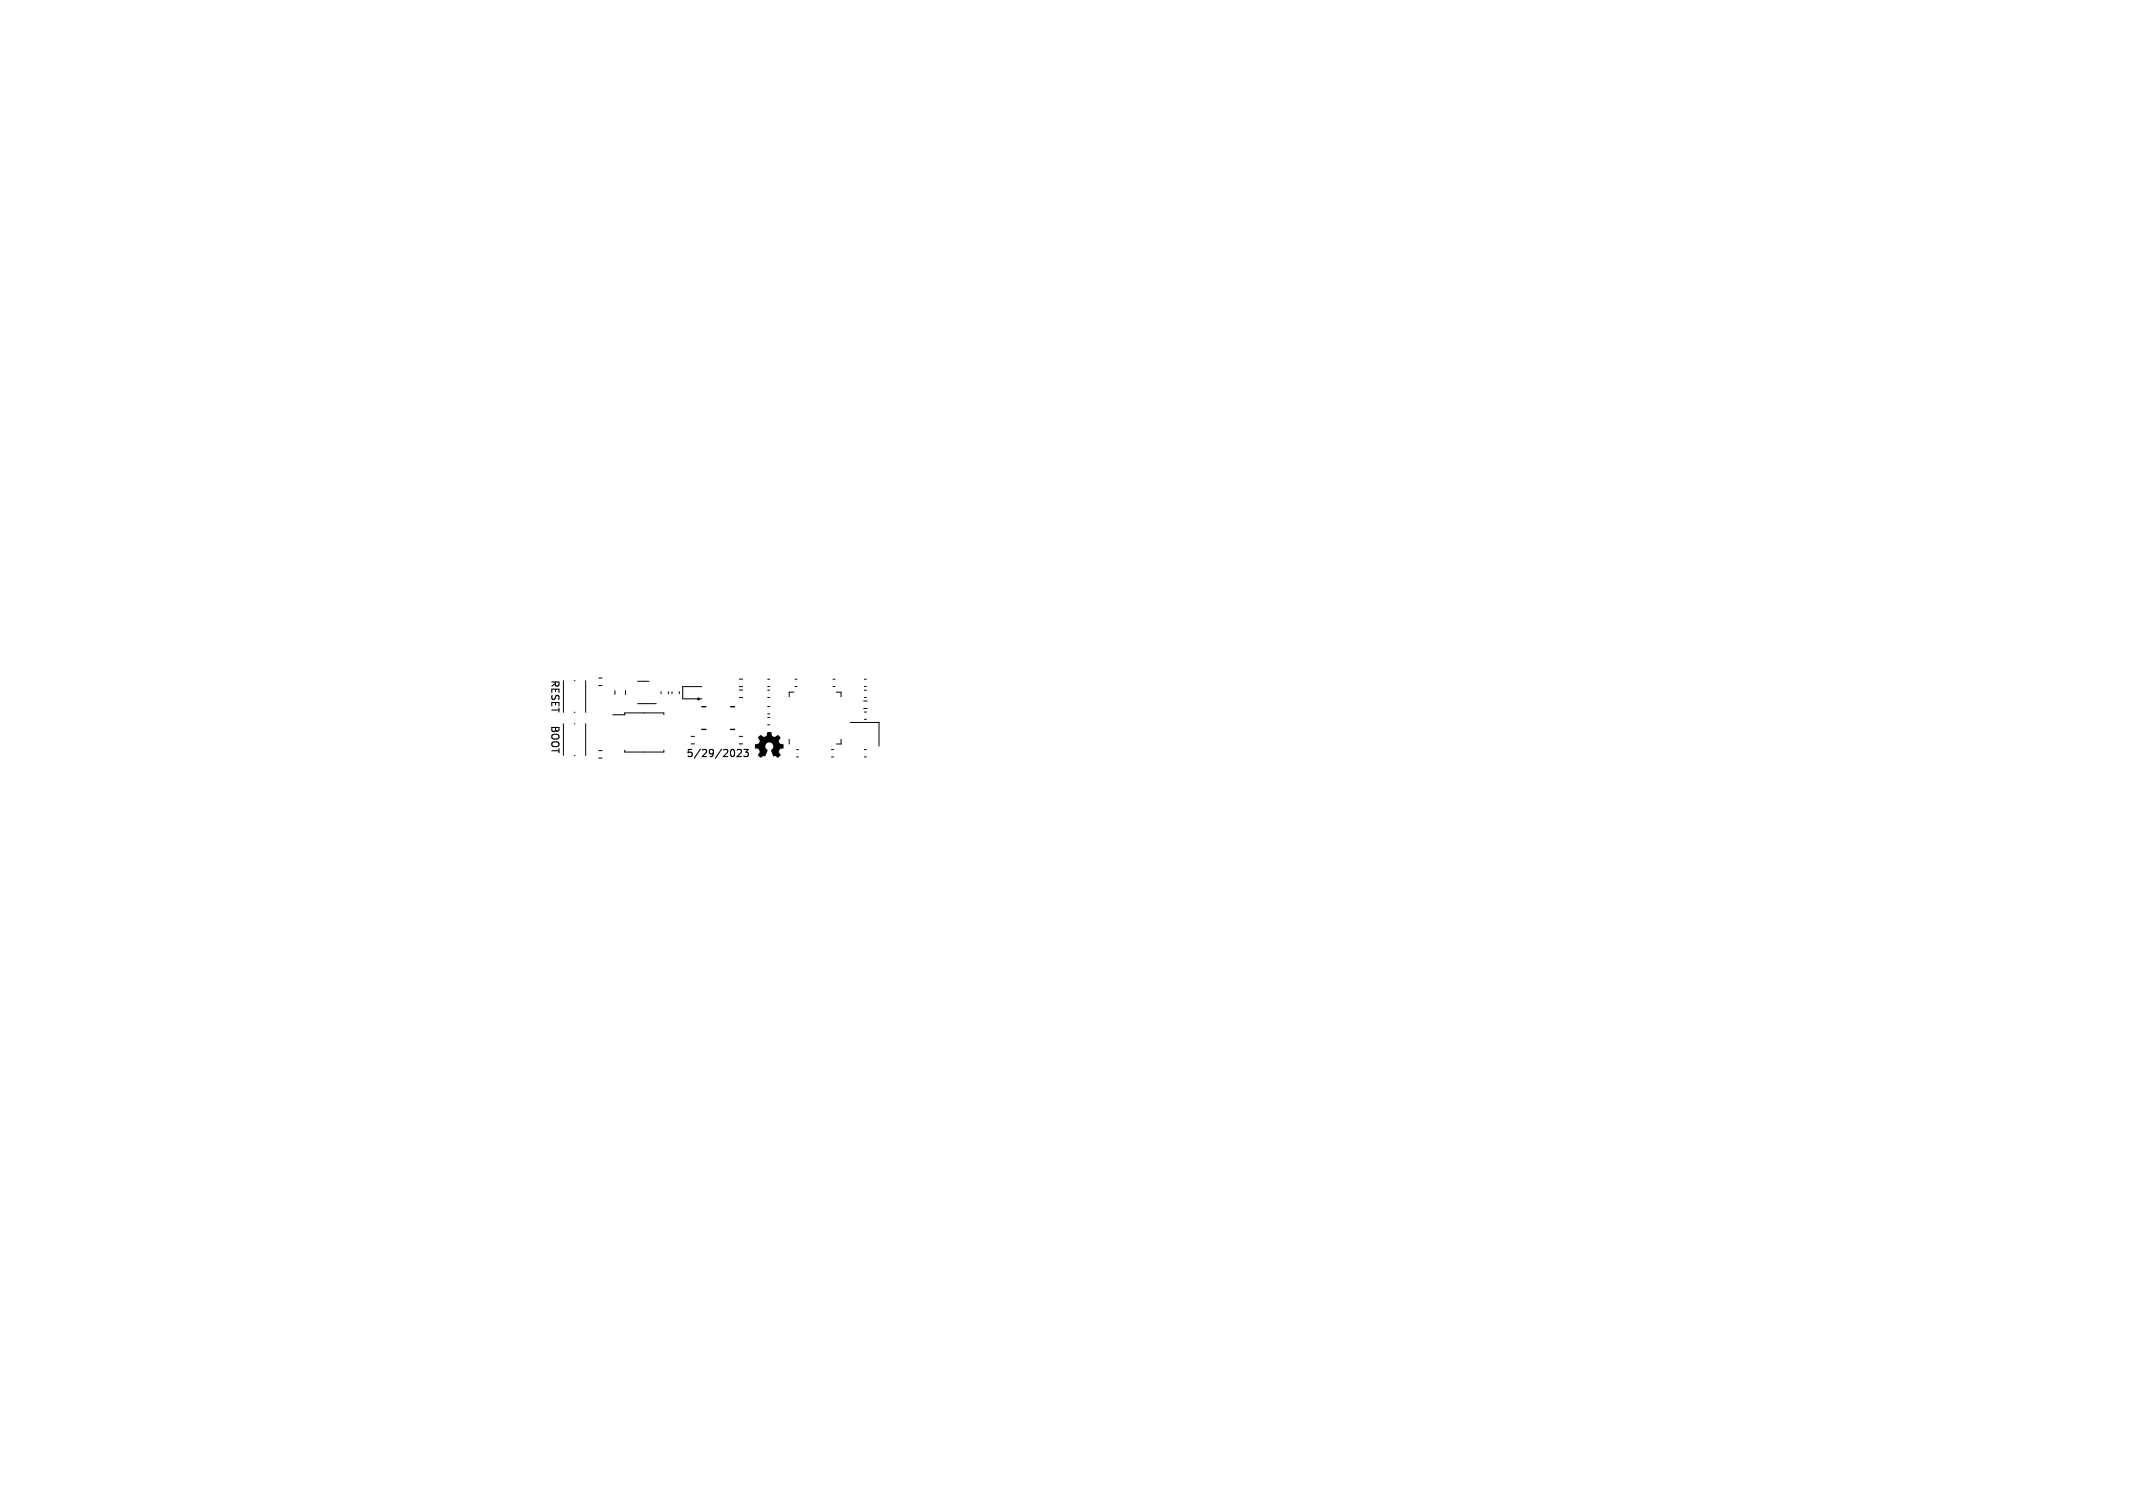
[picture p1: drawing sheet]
<svg xmlns="http://www.w3.org/2000/svg" width="297mm" height="210mm" viewBox="0 0 297 210" stroke-linecap="round" stroke-linejoin="round" font-family="sans-serif">
<defs><g id="words">
<g font-size="1.4">
<text x="76.5" y="94.7" transform="rotate(90 76.5 94.7)">RESET</text>
<text x="76.5" y="101" transform="rotate(90 76.5 101)">BOOT</text>
<text x="95.5" y="105.7">5/29/2023</text>
</g>
</g></defs>
<path d="M102.1 104.4l.2 .3-.2 .6M102.7 104.5l.3-.1 .2 .3-.6 .7h.6M103.6 104.4h.6l-.3 .3 .2 .1v.5l-.1 .1-.4-.1" fill="none" stroke="#000" stroke-width=".15"/>
<g fill="none" stroke="#000" stroke-width=".14">
<path d="M78.4 94.8v4.4M80 99.2h.1M80 94.8h.1M81.6 94.8v4.4M83.4 95.5h.4M83.4 94.4h.4M85.3 99.5h1.7v-.2h5.4v.2M85.6 96.2v.5M87.1 96.2v.5M88.8 98h2.6M88.8 94.9h1.6M92 96.3v.3"/>
<path d="M93.1 96.3v.3M93.6 96.3v.3M94.6 96.3v.3M97.7 95.6h-2.6v1.7h2.6M102.9 96.1h.5M102.9 94.6h.5M102.9 95.6h.5M102.9 97.1h.5M106.9 96.1h.3M106.9 97.1h.3M106.9 99.9h.3M106.9 94.6h.3"/>
<path d="M106.9 95.6h.3M106.9 99.4h.3M106.9 98.4h.3M110.5 96.4h-.6v.6M110.7 94.6h.3M110.7 95.6h.3M116 94.6h.3M116 95.6h.3M116.5 96.4h.6v.6M120.3 97.6h.4M120.3 98.7h.4M120.4 96.1h.2"/>
<path d="M120.4 97.1h.2M120.4 94.6h.2M120.4 95.6h.2M120.4 99.2h.2M78.4 100.8v4.4M80 105.2h.1M80 100.8h.1M81.6 100.8v4.4M83.4 105.6h.4M83.4 104.5h.4M87 104.5v.2h5.4v-.2M96.2 103.6h.5"/>
<path d="M96.2 102.6h.5M102.9 103.6h.5M102.9 102.6h.5M106.9 100.9h.3M109.9 103v.6M110.9 105.4h.3M110.9 104.4h.3M115.8 105.4h.3M115.8 104.4h.3M117.1 103v.6h-.6M118.4 100.6h4v3.3M120.4 105.4h.2"/>
<path d="M120.4 104.4h.2M120.4 100.2h.2"/>
</g>
<path d="M105.7 102.5a.24 .24 0 0 1 .2-.2 .24 .24 0 0 1 .3 .2l.2 .1 .3-.2a.37 .37 0 0 1 .2-.4 .37 .37 0 0 1 .5 .1 .47 .47 0 0 0 .4 .5 .47 .47 0 0 0 .5-.3l.1 .1a.29 .29 0 0 1 .3 .2 .29 .29 0 0 1-.1 .3 .47 .47 0 0 0-.1 .6 .47 .47 0 0 0 .6 .2v.1a.3 .3 0 0 1-.2 .5 .48 .48 0 0 0-.4 .3 .48 .48 0 0 0 .2 .6l-.1 .1a.26 .26 0 0 1-.3 .2 .26 .26 0 0 1-.3-.2h-.1l-.2 .1-.2-.6a.37 .37 0 0 1 .1-.6 .57 .57 0 0 0-.3-.8 .57 .57 0 0 0-.7 .4 .57 .57 0 0 0 .3 .7l-.3 .6a.16 .16 0 0 1-.1 .2 .16 .16 0 0 1-.2 0l-.1 .1a.26 .26 0 0 1-.3 .1 .26 .26 0 0 1-.2-.2l-.2-.1 .1-.1a.49 .49 0 0 0 .1-.7 .49 .49 0 0 0-.6-.2v-.3a.24 .24 0 0 1 .1-.3 .24 .24 0 0 1 .3 0 .46 .46 0 0 0 .3-.4 .46 .46 0 0 0-.3-.5z" fill="#000"/>
<g fill="none" stroke="#000" stroke-width=".2">
<path d="M97.7 98.4h.6M101.7 98.4h.6M97.7 101.6h.6M101.7 101.6h.6"/>
<circle cx="97.2" cy="97.3" r=".1"/>
</g>
<use href="#words"/>
</svg>
